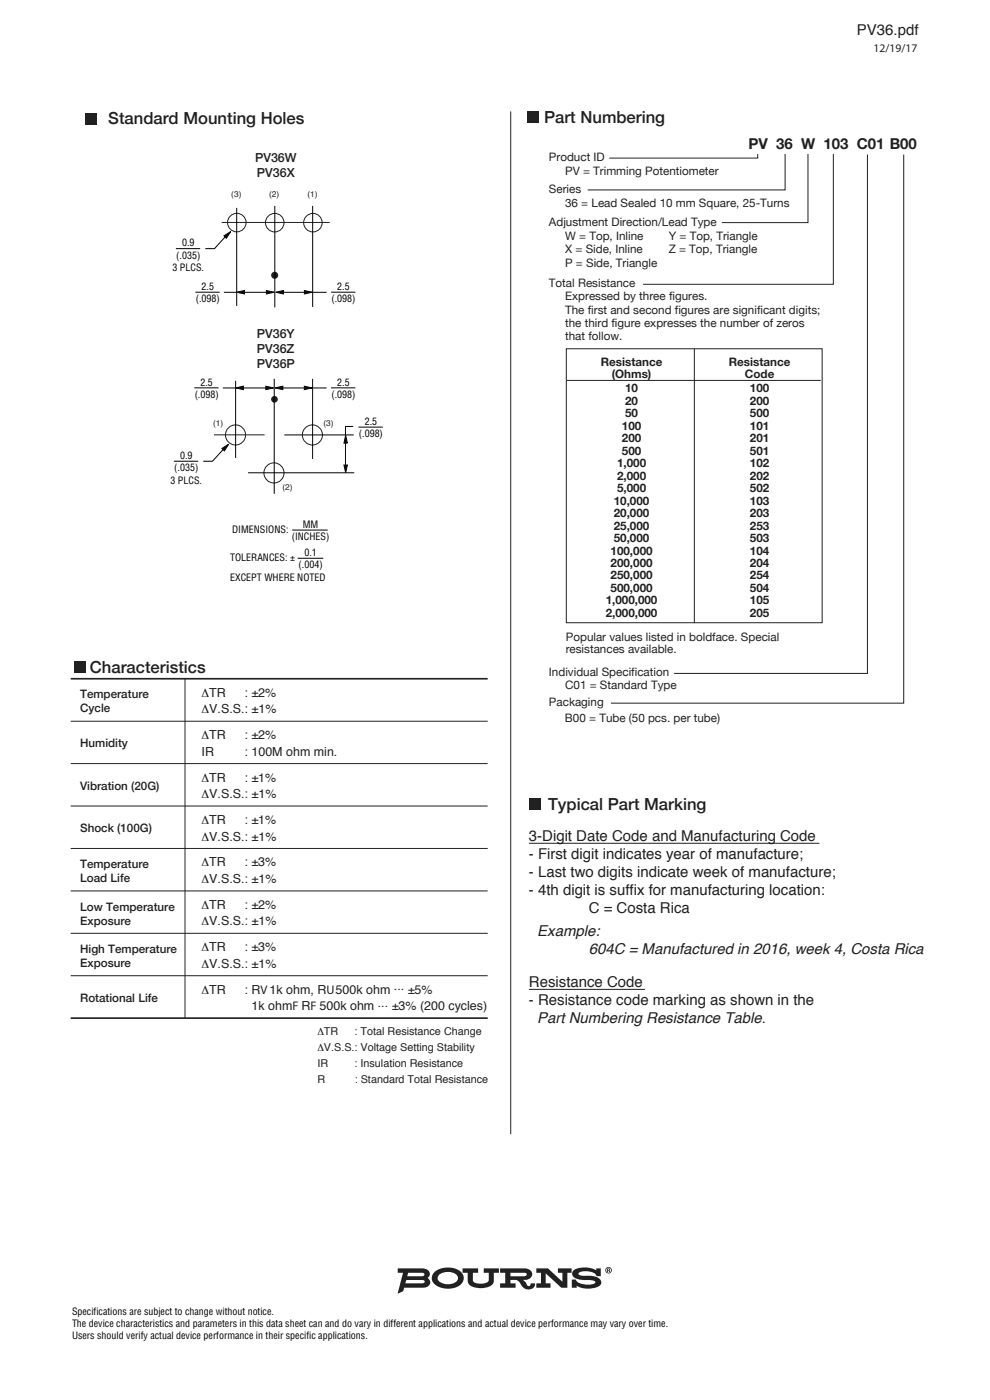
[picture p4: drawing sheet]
<svg xmlns="http://www.w3.org/2000/svg" width="210mm" height="297mm" viewBox="0 0 210 297" stroke-linecap="round" stroke-linejoin="round" font-family="sans-serif">
<defs><g id="words">
<g font-size="3.5" fill="#231f20">
<text x="23" y="26.3">Standard Mounting Holes</text>
<text x="115.4" y="26.2">Part Numbering</text>
<text x="19.1" y="142.8">Characteristics</text>
<text x="116.3" y="171.9">Typical Part Marking</text>
</g>
<g font-size="3.2" fill="#231f20">
<text x="181.8" y="7.5">PV36.pdf</text>
<text x="158.7" y="31.6">PV 36 W 103 C01 B00</text>
<text x="112.2" y="178.5">3-Digit Date Code and Manufacturing Code</text>
<text x="112.2" y="182.3">- First digit indicates year of manufacture;</text>
<text x="112.2" y="186.1">- Last two digits indicate week of manufacture;</text>
<text x="112.2" y="189.9">- 4th digit is suffix for manufacturing location:</text>
<text x="124.9" y="193.7">C = Costa Rica</text>
<text x="114" y="198.6">Example:</text>
<text x="124.9" y="202.4">604C = Manufactured in 2016, week 4, Costa Rica</text>
<text x="112.2" y="209.5">Resistance Code</text>
<text x="112.2" y="213.3">- Resistance code marking as shown in the</text>
<text x="114" y="217.1">Part Numbering Resistance Table.</text>
</g>
<g font-size="2.6" fill="#231f20">
<text x="54.1" y="34.3">PV36W</text>
<text x="54.5" y="37.5">PV36X</text>
<text x="54.5" y="71.6">PV36Y</text>
<text x="54.5" y="74.8">PV36Z</text>
<text x="54.5" y="78">PV36P</text>
<text x="42.8" y="147.8">ΔTR</text>
<text x="51.9" y="147.8">: ±2%</text>
<text x="42.8" y="151.3">ΔV.S.S.: ±1%</text>
<text x="42.8" y="156.8">ΔTR</text>
<text x="42.8" y="160.3">IR</text>
<text x="51.9" y="156.8">: ±2%</text>
<text x="51.9" y="160.3">: 100M ohm min.</text>
<text x="42.8" y="165.8">ΔTR</text>
<text x="51.9" y="165.8">: ±1%</text>
<text x="42.8" y="169.3">ΔV.S.S.: ±1%</text>
<text x="42.8" y="174.8">ΔTR</text>
<text x="42.8" y="178.3">ΔV.S.S.: ±1%</text>
<text x="51.9" y="174.8">: ±1%</text>
<text x="42.8" y="183.8">ΔTR</text>
<text x="51.9" y="183.8">: ±3%</text>
<text x="42.8" y="187.3">ΔV.S.S.: ±1%</text>
<text x="42.8" y="192.8">ΔTR</text>
<text x="42.8" y="196.3">ΔV.S.S.: ±1%</text>
<text x="51.9" y="192.8">: ±2%</text>
<text x="42.8" y="201.8">ΔTR</text>
<text x="51.9" y="201.8">: ±3%</text>
<text x="42.8" y="205.3">ΔV.S.S.: ±1%</text>
<text x="42.8" y="210.8">ΔTR</text>
<text x="51.9" y="210.8">: RV1k ohm, RU500k ohm</text>
<text x="53.4" y="214.3">1k ohmF RF 500k ohm</text>
<text x="80.2" y="213.6">...</text>
<text x="83.1" y="214.3">±3% (200 cycles)</text>
<text x="83.6" y="210.1">...</text>
<text x="86.5" y="210.8">±5%</text>
</g>
<g font-size="2.5" fill="#231f20">
<text x="185.3" y="11">12/19/17</text>
<text x="116.4" y="34.2">Product ID</text>
<text x="116.4" y="40.9">Series</text>
<text x="119.9" y="37.1">PV = Trimming Potentiometer</text>
<text x="116.4" y="48">Adjustment Direction/Lead Type</text>
<text x="119.9" y="43.9">36 = Lead Sealed 10 mm Square, 25-Turns</text>
<text x="119.9" y="50.8">W = Top, Inline</text>
<text x="119.9" y="53.6">X = Side, Inline</text>
<text x="141.8" y="50.8">Y = Top, Triangle</text>
<text x="141.8" y="53.6">Z = Top, Triangle</text>
<text x="119.9" y="56.7">P = Side, Triangle</text>
<text x="116.4" y="60.9">Total Resistance</text>
<text x="119.9" y="63.7">Expressed by three figures.</text>
<text x="119.9" y="66.5">The first and second figures are significant digits;</text>
<text x="119.9" y="69.3">the third figure expresses the number of zeros</text>
<text x="119.9" y="72.2">that follow.</text>
<text x="127.4" y="77.6">Resistance</text>
<text x="154.6" y="77.6">Resistance</text>
<text x="129.8" y="80.3">(Ohms)</text>
<text x="132.6" y="83.3">10</text>
<text x="158" y="80.3">Code</text>
<text x="159.1" y="83.3">100</text>
<text x="132.6" y="85.9">20</text>
<text x="132.6" y="88.5">50</text>
<text x="159.1" y="85.9">200</text>
<text x="159.1" y="88.5">500</text>
<text x="131.9" y="91.2">100</text>
<text x="131.9" y="93.8">200</text>
<text x="159.1" y="91.2">101</text>
<text x="159.1" y="93.8">201</text>
<text x="130.9" y="99.1">1,000</text>
<text x="130.9" y="101.8">2,000</text>
<text x="131.9" y="96.5">500</text>
<text x="159.1" y="96.5">501</text>
<text x="159.1" y="99.1">102</text>
<text x="159.1" y="101.8">202</text>
<text x="130.2" y="107.1">10,000</text>
<text x="130.9" y="104.4">5,000</text>
<text x="159.1" y="104.4">502</text>
<text x="159.1" y="107.1">103</text>
<text x="130.2" y="109.7">20,000</text>
<text x="130.2" y="112.3">25,000</text>
<text x="159.1" y="109.7">203</text>
<text x="159.1" y="112.3">253</text>
<text x="129.5" y="117.6">100,000</text>
<text x="130.2" y="115">50,000</text>
<text x="159.1" y="115">503</text>
<text x="159.1" y="117.6">104</text>
<text x="129.5" y="125.6">500,000</text>
<text x="129.5" y="120.3">200,000</text>
<text x="129.5" y="122.9">250,000</text>
<text x="159.1" y="125.6">504</text>
<text x="159.1" y="120.3">204</text>
<text x="159.1" y="122.9">254</text>
<text x="128.5" y="128.2">1,000,000</text>
<text x="128.5" y="130.9">2,000,000</text>
<text x="159.1" y="128.2">105</text>
<text x="159.1" y="130.9">205</text>
<text x="120" y="136">Popular values listed in boldface. Special</text>
<text x="116.4" y="143.4">Individual Specification</text>
<text x="120" y="138.6">resistances available.</text>
<text x="17" y="148.1">Temperature</text>
<text x="116.4" y="149.8">Packaging</text>
<text x="119.9" y="146.2">C01 = Standard Type</text>
<text x="17" y="151.1">Cycle</text>
<text x="119.8" y="153.1">B00 = Tube (50 pcs. per tube)</text>
<text x="17" y="158.6">Humidity</text>
<text x="17" y="167.6">Vibration (20G)</text>
<text x="17" y="176.6">Shock (100G)</text>
<text x="17" y="184.2">Temperature</text>
<text x="17" y="187.1">Load Life</text>
<text x="17" y="193.2">Low Temperature</text>
<text x="17" y="196.1">Exposure</text>
<text x="17" y="202.2">High Temperature</text>
<text x="17" y="205.1">Exposure</text>
<text x="17" y="212.6">Rotational Life</text>
</g>
<g font-size="2.3" fill="#231f20">
<text x="67.3" y="219.6">ΔTR</text>
<text x="75.2" y="219.6">: Total Resistance Change</text>
<text x="67.3" y="223">ΔV.S.S.: Voltage Setting Stability</text>
<text x="67.3" y="226.4">IR</text>
<text x="75.2" y="226.4">: Insulation Resistance</text>
<text x="67.3" y="229.8">R</text>
<text x="75.3" y="229.8">: Standard Total Resistance</text>
</g>
<g font-size="2.1">
<text x="38.6" y="52.3">0.9</text>
<text x="36.6" y="57.6">3 PLCS.</text>
<text x="37.4" y="54.9">(.035)</text>
<text x="41.5" y="64.1">(.098)</text>
<text x="42.8" y="61.5">2.5</text>
<text x="70.3" y="64.1">(.098)</text>
<text x="71.5" y="61.5">2.5</text>
<text x="42.5" y="81.8">2.5</text>
<text x="71.5" y="81.8">2.5</text>
<text x="41.3" y="84.4">(.098)</text>
<text x="70.3" y="84.4">(.098)</text>
<text x="76.1" y="92.8">(.098)</text>
<text x="77.4" y="90.1">2.5</text>
<text x="37" y="100">(.035)</text>
<text x="38.2" y="97.4">0.9</text>
<text x="36.2" y="102.7">3 PLCS.</text>
<text x="49.3" y="113">DIMENSIONS:</text>
<text x="64.2" y="112">MM</text>
<text x="48.8" y="119">TOLERANCES: ±</text>
<text x="61.9" y="114.6">(INCHES)</text>
<text x="64.6" y="117.9">0.1</text>
<text x="48.8" y="123.3">EXCEPT WHERE NOTED</text>
<text x="63.3" y="120.6">(.004)</text>
<text x="15.3" y="279">Specifications are subject to change without notice.</text>
<text x="15.3" y="281.6">The device characteristics and parameters in this data sheet can and do vary in different applications and actual device performance may vary over time.</text>
<text x="15.3" y="284.1">Users should verify actual device performance in their specific applications.</text>
</g>
<g font-size="1.8" fill="#231f20">
<text x="49.1" y="41.9">(3)</text>
<text x="57.1" y="41.9">(2)</text>
<text x="65.2" y="41.9">(1)</text>
<text x="45.2" y="90.5">(1)</text>
<text x="68.6" y="90.5">(3)</text>
<text x="59.9" y="104">(2)</text>
</g>
</g></defs>
<!-- layer: Layer 1 -->
<g fill="none" stroke="#231f20" stroke-width=".21">
<path d="M47 47.2h22.9"/>
<circle cx="50.2" cy="47.2" r="1.96"/>
<circle cx="58.3" cy="47.2" r="1.96"/>
<circle cx="66.4" cy="47.2" r="1.96"/>
</g>
<g fill="#231f20">
<path d="M18 23.9h2.6v2.6h-2.6z"/>
<circle cx="58.3" cy="58.4" r=".75"/>
</g>
<path d="M129 269.3l.2 .1h-.2z" fill="#fff"/>
<g fill="#231f20">
<path d="M98.1 269.1h3.3v.9h-1.1v1.6a1.31 1.31 0 0 0 1.7 .7h.4a1.19 1.19 0 0 0 1.3-.7v-1.6h-1.1v-.9h3.2v.9h-1v1.7a2.41 2.41 0 0 1-2.8 1.6h-.5a2.06 2.06 0 0 1-2.3-1.6v-1.7h-1.1z"/>
<path d="M113.8 269.1h2.4l3.1 2.8v-1.9h-1v-.9h2.9v.9h-.9v3.2h-1.2l-3.3-3.1v2.2h1v.9h-3v-.9h1v-2.3h-1z"/>
<path d="M121.8 269.4a5.2 5.2 0 0 1 4.7 .1v-.4h.9v1.6h-.9a2.02 2.02 0 0 0-2.3-1 1.44 1.44 0 0 0-1.5 .5l.2 .3 1.2 .2a4.5 4.5 0 0 1 3.2 .8 1 1 0 0 1 .2 1 1 1 0 0 1-.9 .6 5 5 0 0 1-4.3-.4v.5h-1v-1.8h.9a2.49 2.49 0 0 0 2.5 1.1 1.52 1.52 0 0 0 1.6-.5 1.9 1.9 0 0 0-1.9-.5h-.6a2.17 2.17 0 0 1-2.4-1.3l.1-.5z"/>
<path d="M129 269.2v.2h.2v-.2zM128.8 269.1h.5l-.1 .4 .2 .4h-.2l-.2-.3v.3h-.2zM128.6 269.5a.53 .53 0 0 0 1 0 .53 .53 0 0 0-1 0zM128.4 269.5a.7 .7 0 0 1 1.4 0 .7 .7 0 0 1-1.4 0z"/>
<path d="M86.2 271.5h3.4l.4 .2 .1 .3-.3 .2-.4 .1h-3.4zM86.6 270h3l.4 .2v.3l-.3 .2-.3 .1h-3zM84.4 269.1v.9h1.1l-1.2 4.5 1.2-.6 .2-.7h4.1a1.13 1.13 0 0 0 1.4-.7 1.13 1.13 0 0 0-.5-1.4 1.06 1.06 0 0 0 .4-1.2 1.06 1.06 0 0 0-1-.8z"/>
<path d="M93.1 270.5a2.88 2.88 0 0 1 4 .3 1.37 1.37 0 0 1-1.5 1.6 2.68 2.68 0 0 1-2.7-.9l-.1-.3zM92.3 269.8a1.81 1.81 0 0 0-.7 1.7 1.81 1.81 0 0 0 1.3 1.4 4.4 4.4 0 0 0 5.1-.7 1.97 1.97 0 0 0-1.4-3.1 4.8 4.8 0 0 0-4.3 .7z"/>
<path d="M108.3 270h2.9l.5 .2v.1l-.3 .4-3.1 .1zM106.1 269.1v.9h1.1v2.3h-1.1v.9h3.3v-.9h-1.1v-.8a1.78 1.78 0 0 1 2.3 1.1 1.62 1.62 0 0 0 1.4 .9 1.62 1.62 0 0 0 1.5-.8v-.4h-.9l-.1 .3-.3 .2a.68 .68 0 0 1-.6-.7l-.7-.6a1.45 1.45 0 0 0 1.9-1.5 1.59 1.59 0 0 0-1.6-.9z"/>
</g>
<path d="M15 144h88.4M15 216h88.4" fill="none" stroke="#231f20" stroke-width=".35"/>
<path d="M15 153h88.4M39.2 144v72M15 162h88.4M15 171h88.4M15 180h88.4M15 189h88.4M15 198h88.4M15 207h88.4" fill="none" stroke="#231f20" stroke-width=".21"/>
<g fill="#231f20">
<path d="M15.7 140.3h2.6v2.5h-2.6z"/>
<path d="M111.8 23.6h2.5v2.6h-2.5z"/>
</g>
<g fill="none" stroke="#231f20" stroke-width=".21">
<path d="M108.3 23.6v217M160.7 32.7v.8h-31.5M166.5 32.7v7.6h-41.9M171.4 32.7v14.5h-18.3M176.8 32.7v27.6h-40.4M184 32.8v110.1h-41M191.7 32.8v116.4h-62.1M120.1 74h54.3v58.1h-54.3zM147.3 74v58.2M120.2 80.7h53.9"/>
<circle cx="50" cy="92.3" r="2.13"/>
<circle cx="66.3" cy="92.3" r="2.13"/>
<circle cx="58.1" cy="100.3" r="2.13"/>
</g>
<g fill="none" stroke="#000" stroke-width=".21">
<path d="M37.3 52.7h5.2M47.5 50l1.4-.9-.9 1.4zM47.9 50.1l-2.4 2.6h-2M50.2 44.1v20.8M58.3 43.7v21.5M66.3 43.7v21.4M41.4 62h5.2M47.5 62h10.5M50.2 62l1.6-.4v.8zM56.5 61.6l1.7 .4-1.7 .4zM58.5 62l1.6-.4v.8zM58.9 62h10.4"/>
<path d="M64.6 61.6l1.6 .4-1.6 .4zM70.2 62h5.2"/>
</g>
<path d="M47.5 50l1.4-.9-.9 1.4zM50.2 62l1.6-.4v.8zM56.5 61.6l1.7 .4-1.7 .4zM58.5 62l1.6-.4v.8zM64.6 61.6l1.6 .4-1.6 .4z" fill="#000"/>
<circle cx="58.2" cy="84.7" r=".71" fill="#231f20"/>
<g fill="none" stroke="#000" stroke-width=".21">
<path d="M36.9 97.8h5.1M41.2 82.3h5.2M47.1 95.1l1.4-.9-.9 1.5zM47.3 82.3h10.6M47.5 95.2l-2.4 2.6h-2M50 80.8v16.3M50 82.3l1.6-.4v.8zM56.4 81.9l1.6 .4-1.6 .4zM58.2 80.4v24.4M58.4 82.3l1.6-.4v.8zM58.8 82.3h10.5M60.3 92.3h14.7"/>
<path d="M64.6 81.9l1.6 .4-1.6 .4zM66.3 80.4v17M70.2 82.3h5.2M73 98.7h.7l-.4 1.6zM73.3 92.4l.4 1.6h-.7zM74.9 90.5h-1.6v9.5M76 90.6h5.2M52.6 100.3h22.5M62 112.5h7.5M63.1 118.4h5.5"/>
</g>
<path d="M45.4 92.3h10.7M112.2 178.9h61.6zM112.2 209.9h24.6z" fill="none" stroke="#231f20" stroke-width=".21"/>
<path d="M47.1 95.1l1.4-.9-.9 1.5zM50 82.3l1.6-.4v.8zM56.4 81.9l1.6 .4-1.6 .4zM58.4 82.3l1.6-.4v.8zM64.6 81.9l1.6 .4-1.6 .4zM73.3 92.4l.4 1.6h-.7zM73 98.7h.7l-.4 1.6z" fill="#000"/>
<path d="M112.2 169.3h2.5v2.6h-2.5z" fill="#231f20"/>
<use href="#words"/>
</svg>
